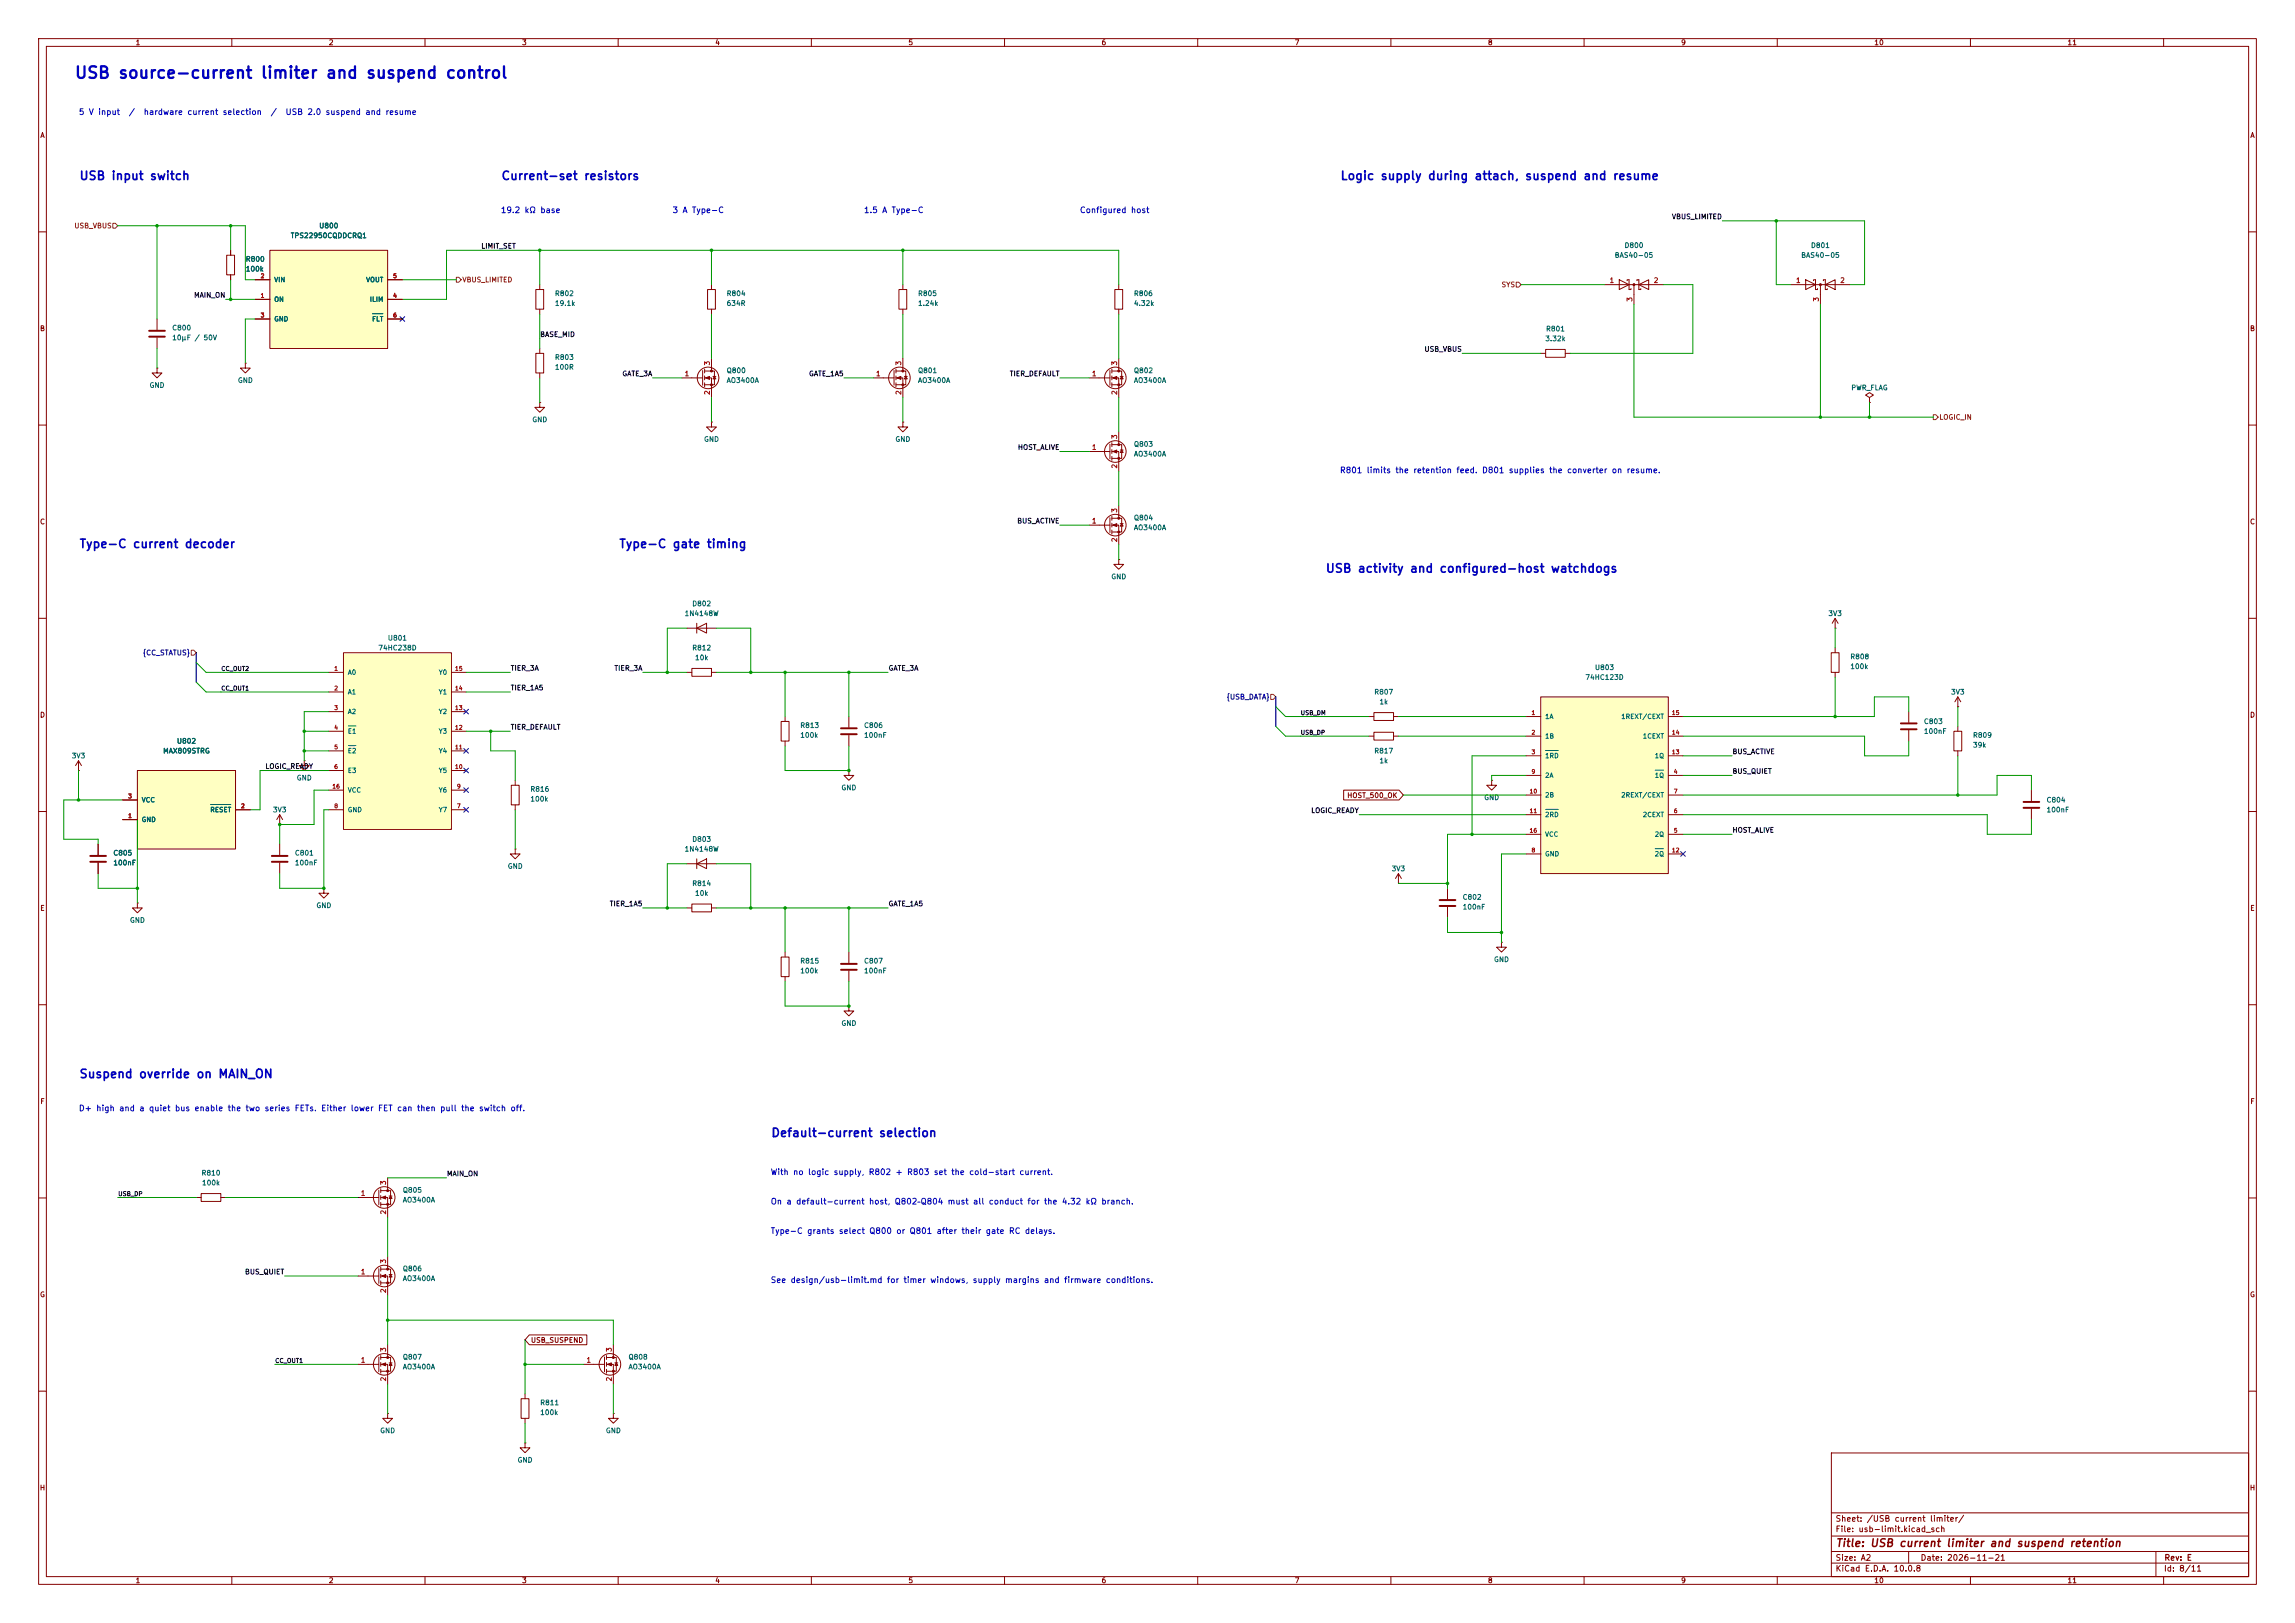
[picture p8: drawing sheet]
<svg xmlns="http://www.w3.org/2000/svg" width="594mm" height="420mm" viewBox="0 0 594 420" stroke-linecap="round" stroke-linejoin="round" font-family="sans-serif">
<defs><g id="words">
<text font-size="3" fill="#0000c2" x="19.1" y="21.1">USB source-current limiter and suspend control</text>
<g font-size="2.2" fill="#0000c2">
<text x="20.4" y="47.1">USB input switch</text>
<text x="129.6" y="47.1">Current-set resistors</text>
<text x="346.8" y="47.1">Logic supply during attach, suspend and resume</text>
<text x="20.4" y="142.4">Type-C current decoder</text>
<text x="160.1" y="142.4">Type-C gate timing</text>
<text x="343" y="148.7">USB activity and configured-host watchdogs</text>
<text x="20.4" y="279.5">Suspend override on MAIN_ON</text>
<text x="199.5" y="294.8">Default-current selection</text>
</g>
<text font-size="2" fill="#840000" x="475" y="400.8">Title: USB current limiter and suspend retention</text>
<g font-size="1.5" fill="#0000c2">
<text x="20.3" y="30.1">5 V input</text>
<text x="33.2" y="30.1">/</text>
<text x="37.1" y="30.1">hardware current selection</text>
<text x="69.9" y="30.1">/</text>
<text x="73.8" y="30.1">USB 2.0 suspend and resume</text>
<text x="129.5" y="55.5">19.2 kΩ base</text>
<text x="173.9" y="55.5">3 A Type-C</text>
<text x="223.5" y="55.5">1.5 A Type-C</text>
<text x="279.4" y="55.5">Configured host</text>
<text x="346.7" y="122.8">R801 limits the retention feed. D801 supplies the converter on resume.</text>
<text x="20.3" y="287.9">D+ high and a quiet bus enable the two series FETs. Either lower FET can then pull the switch off.</text>
<text x="199.3" y="304.4">With no logic supply, R802 + R803 set the cold-start current.</text>
<text x="199.3" y="312">On a default-current host, Q802–Q804 must all conduct for the 4.32 kΩ branch.</text>
<text x="199.3" y="319.7">Type-C grants select Q800 or Q801 after their gate RC delays.</text>
<text x="199.3" y="332.4">See design/usb-limit.md for timer windows, supply margins and firmware conditions.</text>
</g>
<g font-size="1.5" fill="#840000">
<text x="475" y="394.1">Sheet: /USB current limiter/</text>
<text x="475" y="396.8">File: usb-limit.kicad_sch</text>
<text x="475" y="407">KiCad E.D.A. 10.0.8</text>
<text x="475" y="404.2">Size: A2</text>
<text x="497" y="404.2">Date: 2026-11-21</text>
<text x="560" y="407">Id: 8/11</text>
<text x="560.1" y="404.2">Rev: E</text>
</g>
<g font-size="1.3" fill="#840000">
<text x="35" y="12">1</text>
<text x="85" y="12">2</text>
<text x="135" y="12">3</text>
<text x="185" y="12">4</text>
<text x="235" y="12">5</text>
<text x="285" y="12">6</text>
<text x="335" y="12">7</text>
<text x="385" y="12">8</text>
<text x="435" y="12">9</text>
<text x="485" y="12">10</text>
<text x="535" y="12">11</text>
<text x="10.3" y="36">A</text>
<text x="582.3" y="36">A</text>
<text x="10.2" y="86">B</text>
<text x="582.2" y="86">B</text>
<text x="10.2" y="136">C</text>
<text x="582.2" y="136">C</text>
<text x="10.2" y="186">D</text>
<text x="582.2" y="186">D</text>
<text x="348.6" y="206.8">HOST_500_OK</text>
<text x="10.3" y="236">E</text>
<text x="582.3" y="236">E</text>
<text x="10.3" y="286">F</text>
<text x="582.3" y="286">F</text>
<text x="10.2" y="336">G</text>
<text x="582.2" y="336">G</text>
<text x="137.3" y="347.8">USB_SUSPEND</text>
<text x="10.2" y="386">H</text>
<text x="582.2" y="386">H</text>
<text x="35" y="410">1</text>
<text x="85" y="410">2</text>
<text x="135" y="410">3</text>
<text x="185" y="410">4</text>
<text x="235" y="410">5</text>
<text x="285" y="410">6</text>
<text x="335" y="410">7</text>
<text x="385" y="410">8</text>
<text x="435" y="410">9</text>
<text x="485" y="410">10</text>
<text x="535" y="410">11</text>
</g>
<g font-size="1.3" fill="#725600">
<text x="19.1" y="59.4">USB_VBUS</text>
<text x="119.5" y="73.4">VBUS_LIMITED</text>
<text x="388.5" y="74.6">SYS</text>
<text x="501.8" y="108.9">LOGIC_IN</text>
</g>
<g font-size="1.3" fill="#006464">
<text x="82.5" y="59.4">U800</text>
<text x="75.1" y="61.9">TPS22950CQDDCRQ1</text>
<text x="420.3" y="64.5">D800</text>
<text x="468.6" y="64.5">D801</text>
<text x="63.5" y="68">R800</text>
<text x="63.5" y="70.6">100k</text>
<text x="417.8" y="67">BAS40-05</text>
<text x="466.1" y="67">BAS40-05</text>
<text x="143.5" y="76.9">R802</text>
<text x="187.9" y="76.9">R804</text>
<text x="237.5" y="76.9">R805</text>
<text x="293.4" y="76.9">R806</text>
<text x="143.5" y="79.4">19.1k</text>
<text x="187.9" y="79.4">634R</text>
<text x="237.5" y="79.4">1.24k</text>
<text x="293.4" y="79.4">4.32k</text>
<text x="44.4" y="85.8">C800</text>
<text x="44.4" y="88.3">10µF / 50V</text>
<text x="399.8" y="88.6">3.32k</text>
<text x="400" y="86.1">R801</text>
<text x="143.5" y="93.4">R803</text>
<text x="143.5" y="96">100R</text>
<text x="38.6" y="100.7">GND</text>
<text x="61.4" y="99.4">GND</text>
<text x="187.9" y="96.8">Q800</text>
<text x="187.9" y="99.4">AO3400A</text>
<text x="237.5" y="96.8">Q801</text>
<text x="237.5" y="99.4">AO3400A</text>
<text x="293.4" y="96.8">Q802</text>
<text x="293.4" y="99.4">AO3400A</text>
<text x="479" y="101.3">PWR_FLAG</text>
<text x="137.6" y="109.5">GND</text>
<text x="182.1" y="114.6">GND</text>
<text x="231.6" y="114.6">GND</text>
<text x="293.4" y="115.9">Q803</text>
<text x="293.4" y="118.4">AO3400A</text>
<text x="293.4" y="134.9">Q804</text>
<text x="293.4" y="137.5">AO3400A</text>
<text x="287.5" y="150.2">GND</text>
<text x="177.1" y="159.7">1N4148W</text>
<text x="179" y="157.2">D802</text>
<text x="473.1" y="159.7">3V3</text>
<text x="100.3" y="166.1">U801</text>
<text x="97.8" y="168.6">74HC238D</text>
<text x="179" y="168.6">R812</text>
<text x="179.8" y="171.1">10k</text>
<text x="412.7" y="173.7">U803</text>
<text x="478.8" y="170.9">R808</text>
<text x="478.8" y="173.4">100k</text>
<text x="410.2" y="176.2">74HC123D</text>
<text x="355.6" y="180">R807</text>
<text x="356.9" y="182.6">1k</text>
<text x="504.8" y="180">3V3</text>
<text x="207" y="188.7">R813</text>
<text x="207" y="191.2">100k</text>
<text x="223.5" y="188.7">C806</text>
<text x="223.5" y="191.2">100nF</text>
<text x="497.8" y="187.7">C803</text>
<text x="497.8" y="190.2">100nF</text>
<text x="510.5" y="191.2">R809</text>
<text x="18.4" y="196.5">3V3</text>
<text x="42.1" y="195.3">MAX809STRG</text>
<text x="45.7" y="192.7">U802</text>
<text x="355.6" y="195.3">R817</text>
<text x="356.9" y="197.8">1k</text>
<text x="510.5" y="193.7">39k</text>
<text x="76.7" y="202.3">GND</text>
<text x="137.1" y="205.2">R816</text>
<text x="137.1" y="207.7">100k</text>
<text x="217.6" y="204.8">GND</text>
<text x="384" y="207.3">GND</text>
<text x="529.6" y="208">C804</text>
<text x="70.5" y="210.5">3V3</text>
<text x="529.6" y="210.5">100nF</text>
<text x="29.2" y="221.7">C805</text>
<text x="76.2" y="221.7">C801</text>
<text x="177.1" y="220.7">1N4148W</text>
<text x="179" y="218.1">D803</text>
<text x="29.2" y="224.2">100nF</text>
<text x="76.2" y="224.2">100nF</text>
<text x="131.3" y="225.1">GND</text>
<text x="360.1" y="225.8">3V3</text>
<text x="179" y="229.6">R814</text>
<text x="179.8" y="232.1">10k</text>
<text x="378.4" y="233.1">C802</text>
<text x="33.5" y="239.1">GND</text>
<text x="81.8" y="235.3">GND</text>
<text x="378.4" y="235.7">100nF</text>
<text x="207" y="249.6">R815</text>
<text x="223.5" y="249.6">C807</text>
<text x="386.6" y="249.2">GND</text>
<text x="207" y="252.2">100k</text>
<text x="223.5" y="252.2">100nF</text>
<text x="217.6" y="265.8">GND</text>
<text x="52" y="304.5">R810</text>
<text x="52.2" y="307">100k</text>
<text x="104.1" y="308.9">Q805</text>
<text x="104.1" y="311.5">AO3400A</text>
<text x="104.1" y="329.3">Q806</text>
<text x="104.1" y="331.8">AO3400A</text>
<text x="104.1" y="352.1">Q807</text>
<text x="162.5" y="352.1">Q808</text>
<text x="104.1" y="354.7">AO3400A</text>
<text x="162.5" y="354.7">AO3400A</text>
<text x="139.7" y="363.9">R811</text>
<text x="98.3" y="371.2">GND</text>
<text x="139.7" y="366.5">100k</text>
<text x="156.7" y="371.2">GND</text>
<text x="133.8" y="378.8">GND</text>
</g>
<g font-size="1.3" fill="#0f0f0f">
<text x="432.6" y="57">VBUS_LIMITED</text>
<text x="124.4" y="64.6">LIMIT_SET</text>
<text x="50.1" y="77.3">MAIN_ON</text>
<text x="139.7" y="87.5">BASE_MID</text>
<text x="368.6" y="91.3">USB_VBUS</text>
<text x="160.9" y="97.7">GATE_3A</text>
<text x="209.3" y="97.7">GATE_1A5</text>
<text x="261.2" y="97.7">TIER_DEFAULT</text>
<text x="263.3" y="116.7">HOST_ALIVE</text>
<text x="263.1" y="135.8">BUS_ACTIVE</text>
<text x="132.1" y="173.9">TIER_3A</text>
<text x="158.9" y="173.9">TIER_3A</text>
<text x="229.8" y="173.9">GATE_3A</text>
<text x="132.1" y="178.9">TIER_1A5</text>
<text x="132.1" y="189.1">TIER_DEFAULT</text>
<text x="448.3" y="195.5">BUS_ACTIVE</text>
<text x="68.6" y="199.3">LOGIC_READY</text>
<text x="448.3" y="200.5">BUS_QUIET</text>
<text x="339.2" y="210.7">LOGIC_READY</text>
<text x="448.3" y="215.8">HOST_ALIVE</text>
<text x="157.7" y="234.8">TIER_1A5</text>
<text x="229.8" y="234.8">GATE_1A5</text>
<text x="115.5" y="304.7">MAIN_ON</text>
<text x="63.3" y="330.1">BUS_QUIET</text>
</g>
<g font-size="1.3" fill="#a90000">
<text x="416.5" y="73.5">1</text>
<text x="427.9" y="73.5">2</text>
<text x="464.7" y="73.5">1</text>
<text x="476.2" y="73.5">2</text>
<text x="422.8" y="78.2" transform="rotate(-90 422.8 78.2)">3</text>
<text x="471" y="78.2" transform="rotate(-90 471 78.2)">3</text>
<text x="184" y="94.7" transform="rotate(-90 184 94.7)">3</text>
<text x="233.5" y="94.7" transform="rotate(-90 233.5 94.7)">3</text>
<text x="289.4" y="94.7" transform="rotate(-90 289.4 94.7)">3</text>
<text x="177.1" y="97.7">1</text>
<text x="226.6" y="97.7">1</text>
<text x="282.5" y="97.7">1</text>
<text x="184" y="102.3" transform="rotate(-90 184 102.3)">2</text>
<text x="233.5" y="102.3" transform="rotate(-90 233.5 102.3)">2</text>
<text x="289.4" y="102.3" transform="rotate(-90 289.4 102.3)">2</text>
<text x="289.4" y="113.8" transform="rotate(-90 289.4 113.8)">3</text>
<text x="282.5" y="116.7">1</text>
<text x="289.4" y="121.4" transform="rotate(-90 289.4 121.4)">2</text>
<text x="282.5" y="135.8">1</text>
<text x="289.4" y="132.8" transform="rotate(-90 289.4 132.8)">3</text>
<text x="289.4" y="140.4" transform="rotate(-90 289.4 140.4)">2</text>
<text x="93.2" y="309.7">1</text>
<text x="100.2" y="306.8" transform="rotate(-90 100.2 306.8)">3</text>
<text x="100.2" y="314.4" transform="rotate(-90 100.2 314.4)">2</text>
<text x="100.2" y="327.1" transform="rotate(-90 100.2 327.1)">3</text>
<text x="93.2" y="330.1">1</text>
<text x="100.2" y="334.7" transform="rotate(-90 100.2 334.7)">2</text>
<text x="93.2" y="352.9">1</text>
<text x="100.2" y="350" transform="rotate(-90 100.2 350)">3</text>
<text x="151.7" y="352.9">1</text>
<text x="158.6" y="350" transform="rotate(-90 158.6 350)">3</text>
<text x="100.2" y="357.6" transform="rotate(-90 100.2 357.6)">2</text>
<text x="158.6" y="357.6" transform="rotate(-90 158.6 357.6)">2</text>
</g>
<g font-size="1.3" fill="#000084">
<text x="36.8" y="169.9">{CC_STATUS}</text>
<text x="317.3" y="181.3">{USB_DATA}</text>
</g>
<g font-size="1.2" fill="#006464">
<text x="70.8" y="73.3">VIN</text>
<text x="94.6" y="73.3">VOUT</text>
<text x="70.8" y="78.4">ON</text>
<text x="70.8" y="83.5">GND</text>
<text x="95.6" y="78.4">ILIM</text>
<text x="96.2" y="83.5">FLT</text>
<text x="89.9" y="174.9">A0</text>
<text x="89.9" y="180">A1</text>
<text x="113.4" y="180">Y1</text>
<text x="113.4" y="174.9">Y0</text>
<text x="89.9" y="185.1">A2</text>
<text x="113.4" y="185.1">Y2</text>
<text x="89.9" y="190.1">E1</text>
<text x="113.4" y="190.1">Y3</text>
<text x="399.8" y="186.3">1A</text>
<text x="399.8" y="191.4">1B</text>
<text x="419.5" y="186.3">1REXT/CEXT</text>
<text x="425.1" y="191.4">1CEXT</text>
<text x="89.9" y="195.2">E2</text>
<text x="113.4" y="195.2">Y4</text>
<text x="399.8" y="196.5">1RD</text>
<text x="428.2" y="196.5">1Q</text>
<text x="89.9" y="200.3">E3</text>
<text x="113.4" y="200.3">Y5</text>
<text x="399.8" y="201.6">2A</text>
<text x="428.2" y="201.6">1Q</text>
<text x="36.6" y="207.9">VCC</text>
<text x="89.9" y="205.4">VCC</text>
<text x="113.4" y="205.4">Y6</text>
<text x="399.8" y="206.7">2B</text>
<text x="419.5" y="206.7">2REXT/CEXT</text>
<text x="36.6" y="213">GND</text>
<text x="54.3" y="210.5">RESET</text>
<text x="89.9" y="210.5">GND</text>
<text x="113.4" y="210.5">Y7</text>
<text x="399.8" y="211.7">2RD</text>
<text x="425.1" y="211.7">2CEXT</text>
<text x="399.8" y="221.9">GND</text>
<text x="399.8" y="216.8">VCC</text>
<text x="428.2" y="216.8">2Q</text>
<text x="428.2" y="221.9">2Q</text>
</g>
<g font-size="1.1" fill="#a90000">
<text x="67.3" y="77.3">1</text>
<text x="67.3" y="72.2">2</text>
<text x="101.6" y="77.3">4</text>
<text x="101.6" y="72.2">5</text>
<text x="67.3" y="82.4">3</text>
<text x="101.6" y="82.4">6</text>
<text x="86.4" y="173.8">1</text>
<text x="117.6" y="173.8">15</text>
<text x="86.4" y="178.9">2</text>
<text x="117.6" y="178.9">14</text>
<text x="86.4" y="184">3</text>
<text x="117.6" y="184">13</text>
<text x="396.3" y="185.2">1</text>
<text x="432.6" y="185.2">15</text>
<text x="86.4" y="189.1">4</text>
<text x="117.6" y="189.1">12</text>
<text x="396.3" y="190.3">2</text>
<text x="432.6" y="190.3">14</text>
<text x="86.4" y="194.1">5</text>
<text x="117.6" y="194.1">11</text>
<text x="396.3" y="195.4">3</text>
<text x="432.6" y="195.4">13</text>
<text x="86.4" y="199.2">6</text>
<text x="117.6" y="199.2">10</text>
<text x="396.3" y="200.5">9</text>
<text x="433.1" y="200.5">4</text>
<text x="33" y="206.8">3</text>
<text x="62.3" y="209.4">2</text>
<text x="85.9" y="204.3">16</text>
<text x="86.4" y="209.4">8</text>
<text x="118.1" y="209.4">7</text>
<text x="118.1" y="204.3">9</text>
<text x="395.8" y="205.6">10</text>
<text x="433.1" y="205.6">7</text>
<text x="33" y="211.9">1</text>
<text x="395.8" y="210.6">11</text>
<text x="395.8" y="215.7">16</text>
<text x="433.1" y="215.7">5</text>
<text x="433.1" y="210.6">6</text>
<text x="396.3" y="220.8">8</text>
<text x="432.6" y="220.8">12</text>
</g>
<g font-size="1.1" fill="#0f0f0f">
<text x="57.1" y="173.9">CC_OUT2</text>
<text x="57.1" y="179">CC_OUT1</text>
<text x="336.5" y="185.3">USB_DM</text>
<text x="336.5" y="190.4">USB_DP</text>
<text x="30.5" y="309.8">USB_DP</text>
<text x="71.1" y="352.9">CC_OUT1</text>
</g>
</g></defs>
<g fill="none" stroke="#840000" stroke-width=".26">
<path d="M10 10h574v400h-574zM12 12h570v396h-570zM60 10v2M110 10v2M160 10v2M210 10v2M260 10v2M310 10v2M360 10v2M410 10v2M460 10v2M510 10v2"/>
<path d="M560 10v2M10 60h2M138.7 74.9h2v5.1h-2zM139.7 73.7v1.2M582 60h2M40.6 95.3v1.2h1.3l-1.3 1.3-1.2-1.3h1.2M40.6 95.3h.1M40.6 82.6v2.7M40.6 87.4v2.8M139.7 80v1.3M10 110h2M139.7 104.1v1.3h1.3l-1.3 1.3-1.3-1.3h1.3"/>
<path d="M139.7 104.1h.1M582 110h2M281.9 135.9h5.4M287.3 134v3.8M287.8 134.1h2.5v3.6h-2.5M287.8 135.9h1.8v5.1M287.8 133.6v1M287.8 135.4v1M287.8 137.2v1M289.6 130.8v3.3M289.9 135.5h.8M290.3 135.5l.4 .6h-.8z"/>
<path d="M10 160h2M474 168.9h2v5.1h-2zM475 167.6v1.3M475 174v1.3M582 160h2M10 210h2M386.1 201.9v1.3h1.2l-1.2 1.3-1.3-1.3h1.3M386.1 201.9h.1M525.8 204.5v2.8M525.8 209.3v2.8M582 210h2M10 260h2"/>
<path d="M582 260h2M10 310h2M582 310h2M92.7 353.1h5.3M98 351.2v3.8M98.6 351.3h2.5v3.5h-2.5M98.6 353.1h1.7v5M98.6 350.8v1M98.6 352.6v1M98.6 354.3v1M100.3 348v3.3M100.7 352.7h.8"/>
<path d="M101.1 352.7l.4 .6h-.8zM10 360h2M474 376h108v32h-108zM582 360h2M474 397.5h108M474 391.5h108M60 408v2M110 408v2M160 408v2M210 408v2M260 408v2M310 408v2"/>
<path d="M360 408v2M410 408v2M460 408v2M474 404.5h108M474 401.5h108M494 401.5v3M510 408v2M558 401.5v6.5M560 408v2"/>
<circle cx="288.7" cy="135.9" r="2.79"/>
<circle cx="99.4" cy="353.1" r="2.79"/>
</g>
<path d="M38.6 85.6h4.1M38.6 87.1h4.1M523.7 207.5h4.1M523.7 209h4.1" fill="none" stroke="#840000" stroke-width=".51"/>
<g fill="#840000" stroke="#840000" stroke-width=".26">
<path d="M288 135.9l1.1-.4v.8z"/>
<path d="M98.8 353.1l1-.4v.7z"/>
<circle cx="289.6" cy="134.1" r=".25"/>
<circle cx="289.6" cy="137.7" r=".25"/>
<circle cx="100.3" cy="351.3" r=".25"/>
<circle cx="100.3" cy="354.8" r=".25"/>
</g>
<path d="M398.8 180.3h33v45.8h-33z" fill="#ffffc2"/>
<g fill="none" stroke="#840000" stroke-width=".26">
<path d="M184.1 109.2v1.3h1.3l-1.3 1.3-1.2-1.3h1.2M184.1 109.2h.1M354.3 190.5h1.3M355.6 189.5h5.1v2h-5.1zM360.7 190.5h1.2M395 185.4h3.8M395 190.5h3.8M395 195.6h3.8M398.8 180.3h33v45.8h-33zM431.8 185.4h3.8M431.8 190.5h3.8M431.8 195.6h3.8"/>
<path d="M395 200.7h3.8M395 215.9h3.8M395 210.8h3.8M395 205.7h3.8M431.8 200.7h3.8M431.8 215.9h3.8M431.8 210.8h3.8M431.8 205.7h3.8M361.9 228.6h.1M361.9 226.1l-.7 1.2M361.9 226.1l.8 1.2M361.9 226.1v2.5"/>
<path d="M374.6 229.9v2.8M374.6 234.7v2.8M395 221h3.8M431.8 221h3.8M388.6 243.8v1.3h1.3l-1.3 1.3-1.3-1.3h1.3M388.6 243.8h.1"/>
</g>
<path d="M400 194.2h3.3M428.4 199.3h2.2M400 209.5h3.3M428.4 219.6h2.2" fill="none" stroke="#006464" stroke-width=".26"/>
<path d="M372.6 232.9h4.1M372.6 234.4h4.1" fill="none" stroke="#840000" stroke-width=".51"/>
<path d="M69.8 64.8h30.5v25.4h-30.5z" fill="#ffffc2"/>
<path d="M66 77.5h3.8M66 72.4h3.8M69.8 64.8h30.5v25.4h-30.5zM100.3 77.5h3.8M100.3 72.4h3.8M66 82.6h3.8M100.3 82.6h3.8M354.3 185.4h1.3M355.6 184.4h5.1v2h-5.1zM360.7 185.4h1.2" fill="none" stroke="#840000" stroke-width=".26"/>
<path d="M96.4 81.2h2.7" fill="none" stroke="#006464" stroke-width=".26"/>
<path d="M88.9 168.9h27.9v45.7h-27.9z" fill="#ffffc2"/>
<g fill="none" stroke="#840000" stroke-width=".26">
<path d="M58.7 66h2v5.1h-2zM59.7 64.8v1.2M59.7 71.1v1.3M415.3 73.7h15.2M419.1 72.4l2.5 1.3-2.5 1.2zM421.1 72.6v-.2h.5v2.5h.5v-.2M422.9 73.7v5M423.7 72.6v-.2h.5v2.5h.5v-.2M424.2 73.7l2.5-1.3v2.5zM463.5 73.7h15.3M467.4 72.4l2.5 1.3-2.5 1.2zM469.4 72.6v-.2h.5v2.5h.5v-.2"/>
<path d="M471.2 73.7v5M471.9 72.6v-.2h.5v2.5h.5v-.2M472.4 73.7l2.6-1.3v2.5zM63.5 94v1.3h1.3l-1.3 1.2-1.3-1.2h1.3M63.5 94h.1M483.9 102.9l1-.7-1-.6-1 .6 1 .7v1.2M483.9 104.1h.1M85.1 174h3.8M85.1 179.1h3.8M88.9 168.9h27.9v45.7h-27.9zM116.8 174h3.8M116.8 179.1h3.8"/>
<path d="M177.8 162.6h7.6M180.3 162.6l2.6-1.3v2.5zM180.3 161.3v2.5M475 162.6h.1M475 160l-.8 1.3M475 160l.7 1.3M475 160v2.6M20.3 199.4h.1M20.3 196.9l-.7 1.2M20.3 196.9l.8 1.2M20.3 196.9v2.5M85.1 184.2h3.8"/>
<path d="M85.1 189.2h3.8M85.1 194.3h3.8M85.1 199.4h3.8M116.8 184.2h3.8M116.8 189.2h3.8M116.8 194.3h3.8M116.8 199.4h3.8M202.2 186.7h2v5.1h-2zM203.2 185.4v1.3M203.2 191.8v1.2M219.7 199.4v1.3h1.3l-1.3 1.2-1.3-1.2h1.3M219.7 199.4h.1"/>
<path d="M219.7 185.4v2.8M219.7 190.2v2.8M494 184.2v2.7M494 189v2.8M505.7 189.2h2v5.1h-2zM506.7 188v1.2M506.7 194.3v1.3M85.1 209.6h3.8M85.1 204.5h3.8M116.8 209.6h3.8M116.8 204.5h3.8M132.3 203.2h2.1v5.1h-2.1z"/>
<path d="M133.3 219.7v1.3h1.3l-1.3 1.3-1.2-1.3h1.2M133.3 219.7h.1M133.3 201.9v1.3M133.3 208.3v1.3M83.8 229.9v1.2h1.3l-1.3 1.3-1.3-1.3h1.3M83.8 229.9h.1M177.8 223.5h7.6M177.8 235h1.3M179.1 233.9h5v2.1h-5zM180.3 223.5l2.6-1.2v2.5zM180.3 222.3v2.5M184.1 235h1.3"/>
<path d="M202.2 247.7h2v5h-2zM203.2 246.4v1.3M203.2 252.7v1.3M219.7 246.4v2.8M219.7 251.2v2.8M219.7 260.4v1.2h1.3l-1.3 1.3-1.3-1.3h1.3M219.7 260.4h.1"/>
</g>
<path d="M90.1 187.9h2M90.1 192.9h2" fill="none" stroke="#006464" stroke-width=".26"/>
<g fill="#840000" stroke="#840000" stroke-width=".26">
<circle cx="471.2" cy="73.7" r=".25"/>
<circle cx="422.9" cy="73.7" r=".25"/>
</g>
<path d="M217.7 188.5h4M217.7 190h4M492 187.2h4.1M492 188.7h4.1M217.7 249.4h4M217.7 251h4" fill="none" stroke="#840000" stroke-width=".51"/>
<path d="M35.6 199.4h25.4v20.3h-25.4z" fill="#ffffc2"/>
<g fill="none" stroke="#840000" stroke-width=".26">
<path d="M59.7 64.8v1.2M59.7 71.1v1.3M66 77.5h3.8M66 72.4h3.8M100.3 77.5h3.8M100.3 72.4h3.8M183.1 74.9h2.1v5.1h-2.1zM184.1 73.7v1.2M232.7 74.9h2v5.1h-2zM233.7 73.7v1.2M288.5 74.9h2.1v5.1h-2.1zM289.6 73.7v1.2"/>
<path d="M66 82.6h3.8M100.3 82.6h3.8M138.7 91.4h2v5.1h-2zM139.7 90.2v1.2M139.7 96.5v1.3M176.5 97.8h5.4M181.9 95.9v3.8M182.4 96h2.5v3.6h-2.5M182.4 97.8h1.7v5.1M182.4 95.5v1M182.4 97.3v1M182.4 99.1v1"/>
<path d="M184.1 80v1.3M184.1 92.7v3.3M184.5 97.4h.8M184.9 97.4l.4 .6h-.8zM226.1 97.8h5.3M231.4 95.9v3.8M231.9 96h2.5v3.6h-2.5M231.9 97.8h1.8v5.1M231.9 95.5v1M231.9 97.3v1M231.9 99.1v1M233.7 80v1.3"/>
<path d="M233.7 92.7v3.3M234.1 97.4h.7M234.4 97.4l.4 .6h-.7zM281.9 97.8h5.4M287.3 95.9v3.8M287.8 96h2.5v3.6h-2.5M287.8 97.8h1.8v5.1M287.8 95.5v1M287.8 97.3v1M287.8 99.1v1M289.6 80v1.3M289.6 92.7v3.3"/>
<path d="M289.9 97.4h.8M290.3 97.4l.4 .6h-.8zM398.8 91.4h1.2M400 90.4h5.1v2.1h-5.1zM405.1 91.4h1.3M233.7 109.2v1.3h1.2l-1.2 1.3-1.3-1.3h1.3M233.7 109.2h.1M281.9 116.8h5.4M287.3 114.9v3.8M287.8 115.1h2.5v3.5h-2.5M287.8 116.8h1.8v5.1M287.8 114.6v1"/>
<path d="M287.8 116.3v1M287.8 118.1v1M289.6 111.8v3.3M289.9 116.5h.8M290.3 116.5l.4 .6h-.8zM289.6 144.8v1.3h1.2l-1.2 1.2-1.3-1.2h1.3M289.6 144.8h.1M177.8 174h1.3M179.1 173h5v2h-5zM184.1 174h1.3M35.6 199.4h25.4v20.3h-25.4zM78.7 196.9v1.2h1.3l-1.3 1.3-1.2-1.3h1.2"/>
<path d="M78.7 196.9h.1M506.7 182.9h.1M506.7 180.3l-.7 1.3M506.7 180.3l.8 1.3M506.7 180.3v2.6M25.4 218.4v2.8M31.7 212.1h3.9M31.7 207h3.9M61 209.6h3.8M72.4 213.4h.1M72.4 210.8v2.6M72.4 218.4v2.8"/>
<path d="M72.4 210.8l-.8 1.3M72.4 210.8l.8 1.3M347.8 204.5h14.3l1.1 1.2-1.1 1.3h-14.3zM25.4 223.3v2.8M35.6 233.7v1.3h1.2l-1.2 1.2-1.3-1.2h1.3M35.6 233.7h.1M72.4 223.3v2.8M50.8 309.9h1.3M52.1 308.9h5v2h-5zM57.1 309.9h1.3M92.7 309.9h5.3M98 308v3.8"/>
<path d="M98.6 308.1h2.5v3.6h-2.5M98.6 309.9h1.7v5.1M98.6 307.6v1M98.6 309.4v1M98.6 311.2v1M100.3 304.8v3.3M100.7 309.5h.8M101.1 309.5l.4 .6h-.8zM92.7 330.2h5.3M98 328.3v3.8M98.6 328.4h2.5v3.6h-2.5M98.6 330.2h1.7v5.1"/>
<path d="M98.6 327.9v1M98.6 329.7v1M98.6 331.5v1M100.3 325.1v3.3M100.7 329.8h.8M101.1 329.8l.4 .7h-.8zM137 345.4h14.9v2.6h-14.9l-1.1-1.3zM151.1 353.1h5.4M156.5 351.2v3.8M157 351.3h2.5v3.5h-2.5M157 353.1h1.7v5M157 350.8v1"/>
<path d="M157 352.6v1M157 354.3v1M158.7 348v3.3M159.1 352.7h.8M159.5 352.7l.4 .6h-.8zM100.3 365.8v1.2h1.3l-1.3 1.3-1.2-1.3h1.2M100.3 365.8h.1M134.9 362h2v5h-2zM135.9 373.4v1.3h1.3l-1.3 1.2-1.3-1.2h1.3M135.9 373.4h.1M135.9 360.7v1.3M135.9 367v1.3"/>
<path d="M158.7 365.8v1.2h1.3l-1.3 1.3-1.2-1.3h1.2M158.7 365.8h.1"/>
<circle cx="183.3" cy="97.8" r="2.79"/>
<circle cx="232.8" cy="97.8" r="2.79"/>
<circle cx="288.7" cy="97.8" r="2.79"/>
<circle cx="288.7" cy="116.8" r="2.79"/>
<circle cx="99.4" cy="309.9" r="2.79"/>
<circle cx="99.4" cy="330.2" r="2.79"/>
<circle cx="157.9" cy="353.1" r="2.79"/>
</g>
<path d="M96.4 81.2h2.7M54.5 208.2h5.2" fill="none" stroke="#006464" stroke-width=".26"/>
<path d="M23.4 221.5h4M23.4 223h4M70.4 221.5h4M70.4 223h4" fill="none" stroke="#840000" stroke-width=".51"/>
<g fill="#840000" stroke="#840000" stroke-width=".26">
<path d="M98.8 309.9l1-.4v.8z"/>
<path d="M288 97.8l1.1-.4v.8z"/>
<path d="M157.2 353.1l1-.4v.7z"/>
<path d="M288 116.8l1.1-.3v.7z"/>
<path d="M232.2 97.8l1-.4v.8z"/>
<path d="M182.6 97.8l1-.4v.8z"/>
<path d="M98.8 330.2l1-.4v.8z"/>
<circle cx="100.3" cy="308.1" r=".25"/>
<circle cx="100.3" cy="311.7" r=".25"/>
<circle cx="289.6" cy="96" r=".25"/>
<circle cx="289.6" cy="99.6" r=".25"/>
<circle cx="158.7" cy="351.3" r=".25"/>
<circle cx="158.7" cy="354.8" r=".25"/>
<circle cx="289.6" cy="115.1" r=".25"/>
<circle cx="289.6" cy="118.6" r=".25"/>
<circle cx="233.7" cy="96" r=".25"/>
<circle cx="233.7" cy="99.6" r=".25"/>
<circle cx="184.1" cy="96" r=".25"/>
<circle cx="184.1" cy="99.6" r=".25"/>
<circle cx="100.3" cy="328.4" r=".25"/>
<circle cx="100.3" cy="332" r=".25"/>
</g>
<path d="M29.2 57.8h.6l.7 .6-.7 .7h-.6zM118.1 71.8h.6l.7 .6-.7 .6h-.6zM392.4 73h.7l.6 .7-.6 .6h-.7zM500.4 107.3h.6l.6 .7-.6 .6h-.6zM49.5 168.3h.6l.7 .6-.7 .7h-.6zM328.9 179.7h.6l.7 .6-.7 .7h-.6z" fill="none" stroke="#725600" stroke-width=".26"/>
<path d="M50.8 168.9v7.6M330.2 180.3v7.7" fill="none" stroke="#000084" stroke-width=".3"/>
<g fill="none" stroke="#009600" stroke-width=".26">
<path d="M30.5 58.4h33v14h2.5M40.6 58.4v24.2M59.7 58.4v6.4M445.8 57.2h36.8v16.5h-3.8M459.7 57.2v16.5h3.8M58.4 77.5h7.6M59.7 72.4v5.1M104.1 72.4h14M139.7 64.8v8.9M184.1 64.8v8.9M233.7 64.8v8.9M289.6 73.7v-8.9h-174v12.7h-11.5"/>
<path d="M393.7 73.7h21.6M422.9 78.7v29.3h77.5M430.5 73.7h7.6v17.7h-31.7M471.2 78.7v29.3M40.6 90.2v5.1M66 82.6h-2.5v11.4M139.7 81.3v8.9M139.7 97.8v6.3M168.9 97.8h7.6M184.1 81.3v11.4M218.4 97.8h7.7M233.7 81.3v11.4"/>
<path d="M274.3 97.8h7.6M289.6 81.3v11.4M378.5 91.4h20.3M184.1 102.9v6.3M233.7 102.9v6.3M274.3 116.8h7.6M289.6 102.9v8.9M483.9 104.1v3.9M274.3 135.9h7.6M289.6 121.9v8.9M289.6 141v3.8M50.8 176.5l2.5 2.6h31.8"/>
<path d="M50.8 171.5l2.5 2.5h31.8M120.6 179.1h11.5M120.6 174h11.5M166.4 174h11.4M177.8 162.6h-5.1v11.4M185.4 174h44.5M185.4 162.6h8.9v11.4M203.2 174v11.4M219.7 174v11.4M475 162.6v5M475 175.3v10.1M20.3 199.4v7.6"/>
<path d="M78.7 194.3h6.4M78.7 189.2h6.4M85.1 199.4h-17.8v10.2h-2.5M85.1 184.2h-6.4v12.7M120.6 189.2h11.5M127 189.2v5.1h6.3v7.6M203.2 193v6.4h16.5v-6.4M330.2 188l2.5 2.5h21.6M330.2 182.9l2.5 2.5h21.6M361.9 190.5h33.1M361.9 185.4h33.1M395 195.6h-14v20.3"/>
<path d="M435.6 195.6h12.7M435.6 190.5h47v5.1h11.4v-3.8M494 184.2v-3.9h-8.9v5.1h-49.5M506.7 182.9v5.1M506.7 195.6v10.1M31.7 207h-15.2v10.2h8.9v1.2M31.7 212.1h3.9v21.6M85.1 209.6h-1.3v20.3h-11.4v-3.8M85.1 204.5h-3.8v8.9h-8.9v5M133.3 209.6v10.1M351.8 210.8h43.2M363.2 205.7h31.8"/>
<path d="M395 200.7h-8.9v1.2M395 215.9h-20.4v14M435.6 210.8h78.7v5.1h11.5v-3.8M435.6 200.7h12.7M435.6 215.9h12.7M525.8 204.5v-3.8h-8.9v5h-81.3M25.4 226.1v3.8h10.2M166.4 235h11.4M177.8 223.5h-5.1v11.5M185.4 223.5h8.9v11.5M185.4 235h44.5M203.2 235v11.4"/>
<path d="M219.7 235v11.4M361.9 228.6h12.7M374.6 237.5v3.8h14M395 221h-6.4v22.8M203.2 254v6.4h16.5v-6.4M30.5 309.9h20.3M58.4 309.9h34.3M100.3 304.8h15.3M100.3 315v10.1M73.7 330.2h19M100.3 335.3v12.7M71.1 353.1h21.6"/>
<path d="M100.3 341.6h58.4v6.4M100.3 358.1v7.7M135.9 346.7v14M135.9 353.1h15.2M158.7 358.1v7.7M135.9 368.3v5.1"/>
</g>
<g fill="none" stroke="#000084" stroke-width=".26">
<path d="M103.5 81.9l1.2 1.3M104.7 81.9l-1.2 1.3M120 198.8l1.3 1.2M120 183.5l1.3 1.3M120 193.7l1.3 1.2M121.3 198.8l-1.3 1.2M121.3 183.5l-1.3 1.3M121.3 193.7l-1.3 1.2M120 208.9l1.3 1.3M120 203.9l1.3 1.2M121.3 208.9l-1.3 1.3M121.3 203.9l-1.3 1.2"/>
<path d="M435 220.4l1.2 1.2M436.2 220.4l-1.2 1.2"/>
</g>
<g fill="#009600">
<circle cx="139.7" cy="64.8" r=".46"/>
<circle cx="184.1" cy="64.8" r=".46"/>
<circle cx="78.7" cy="194.3" r=".46"/>
<circle cx="78.7" cy="189.2" r=".46"/>
<circle cx="127" cy="189.2" r=".46"/>
<circle cx="172.7" cy="235" r=".46"/>
<circle cx="72.4" cy="213.4" r=".46"/>
<circle cx="83.8" cy="229.9" r=".46"/>
<circle cx="172.7" cy="174" r=".46"/>
<circle cx="20.3" cy="207" r=".46"/>
<circle cx="35.6" cy="229.9" r=".46"/>
<circle cx="100.3" cy="341.6" r=".46"/>
<circle cx="135.9" cy="353.1" r=".46"/>
<circle cx="59.7" cy="58.4" r=".46"/>
<circle cx="40.6" cy="58.4" r=".46"/>
<circle cx="59.7" cy="77.5" r=".46"/>
<circle cx="233.7" cy="64.8" r=".46"/>
<circle cx="203.2" cy="174" r=".46"/>
<circle cx="194.3" cy="174" r=".46"/>
<circle cx="219.7" cy="174" r=".46"/>
<circle cx="219.7" cy="199.4" r=".46"/>
<circle cx="203.2" cy="235" r=".46"/>
<circle cx="194.3" cy="235" r=".46"/>
<circle cx="219.7" cy="235" r=".46"/>
<circle cx="219.7" cy="260.4" r=".46"/>
<circle cx="471.2" cy="108" r=".46"/>
<circle cx="506.7" cy="205.7" r=".46"/>
<circle cx="483.9" cy="108" r=".46"/>
<circle cx="475" cy="185.4" r=".46"/>
<circle cx="459.7" cy="57.2" r=".46"/>
<circle cx="374.6" cy="228.6" r=".46"/>
<circle cx="388.6" cy="241.3" r=".46"/>
<circle cx="381" cy="215.9" r=".46"/>
</g>
<use href="#words"/>
</svg>
